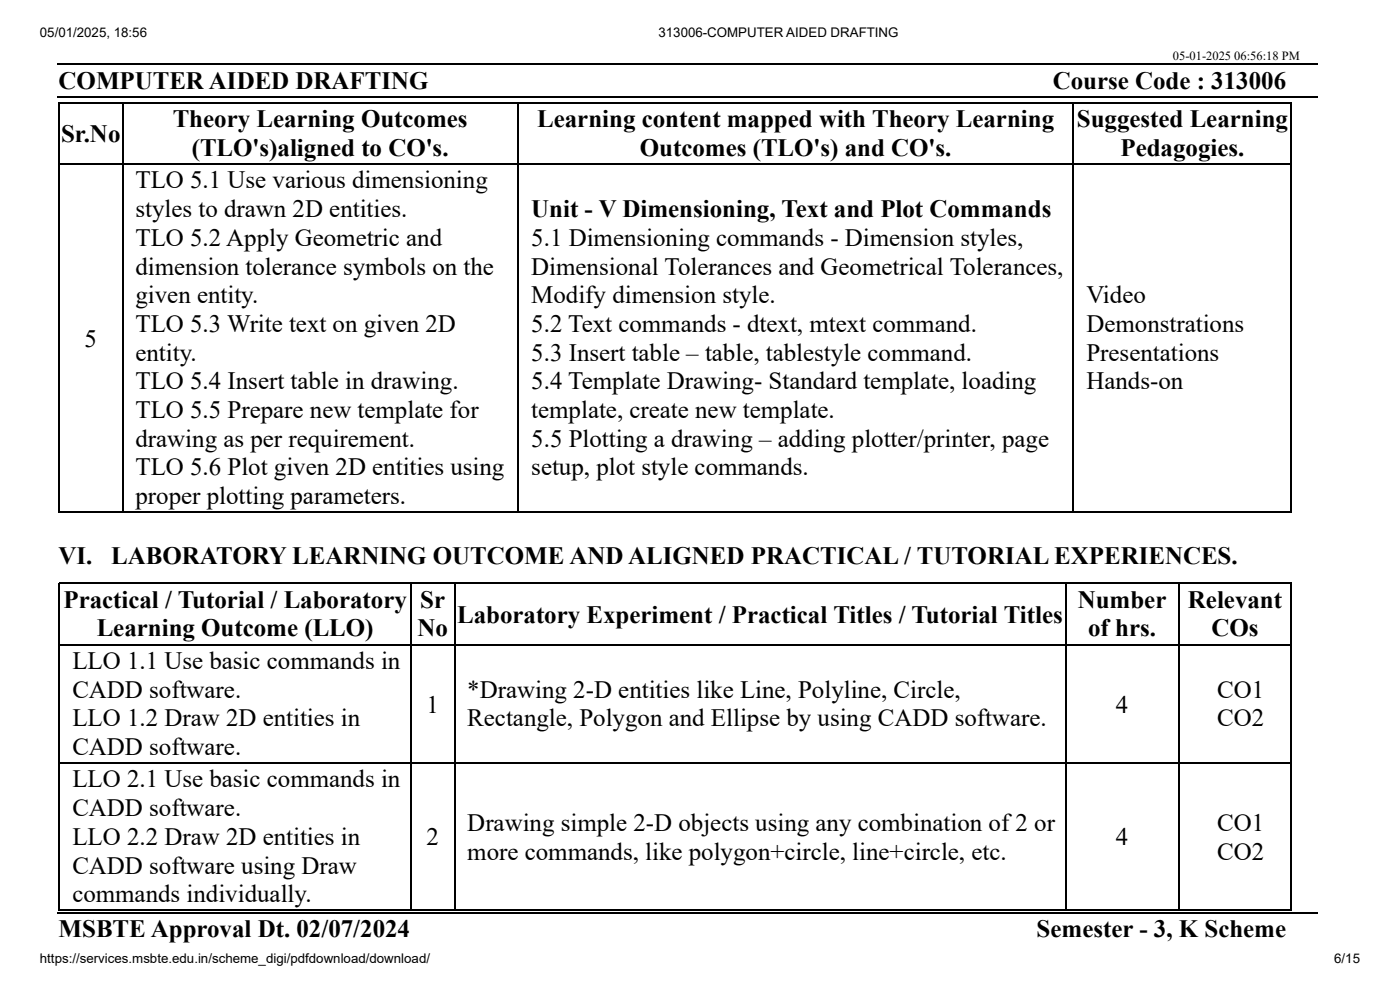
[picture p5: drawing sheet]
<svg xmlns="http://www.w3.org/2000/svg" width="297mm" height="210mm" viewBox="0 0 297 210" stroke-linecap="round" stroke-linejoin="round" font-family="sans-serif">
<defs><g id="words">
<g font-size="5.3">
<text x="12.4" y="18.8">COMPUTER AIDED DRAFTING</text>
<text x="223.3" y="18.8">Course Code : 313006</text>
<text x="36.6" y="27">Theory Learning Outcomes</text>
<text x="114" y="27">Learning content mapped with Theory Learning</text>
<text x="228.4" y="27">Suggested Learning</text>
<text x="13" y="30.2">Sr.No</text>
<text x="40.7" y="33.1">(TLO's)aligned to CO's.</text>
<text x="135.7" y="33.1">Outcomes (TLO's) and CO's.</text>
<text x="237.7" y="33.1">Pedagogies.</text>
<text x="28.7" y="40">TLO 5.1 Use various dimensioning</text>
<text x="28.7" y="46">styles to drawn 2D entities.</text>
<text x="112.7" y="46">Unit - V Dimensioning, Text and Plot Commands</text>
<text x="28.7" y="52.1">TLO 5.2 Apply Geometric and</text>
<text x="112.7" y="52.1">5.1 Dimensioning commands - Dimension styles,</text>
<text x="28.7" y="58.2">dimension tolerance symbols on the</text>
<text x="112.7" y="58.2">Dimensional Tolerances and Geometrical Tolerances,</text>
<text x="28.7" y="64.3">given entity.</text>
<text x="112.7" y="64.3">Modify dimension style.</text>
<text x="230.5" y="64.3">Video</text>
<text x="28.7" y="70.4">TLO 5.3 Write text on given 2D</text>
<text x="112.7" y="70.4">5.2 Text commands - dtext, mtext command.</text>
<text x="230.5" y="70.4">Demonstrations</text>
<text x="17.9" y="73.6">5</text>
<text x="28.7" y="76.5">entity.</text>
<text x="112.7" y="76.5">5.3 Insert table – table, tablestyle command.</text>
<text x="230.5" y="76.5">Presentations</text>
<text x="28.7" y="82.6">TLO 5.4 Insert table in drawing.</text>
<text x="112.7" y="82.6">5.4 Template Drawing- Standard template, loading</text>
<text x="230.5" y="82.6">Hands-on</text>
<text x="28.7" y="88.6">TLO 5.5 Prepare new template for</text>
<text x="112.7" y="88.6">template, create new template.</text>
<text x="28.7" y="94.7">drawing as per requirement.</text>
<text x="112.7" y="94.7">5.5 Plotting a drawing – adding plotter/printer, page</text>
<text x="28.7" y="100.8">TLO 5.6 Plot given 2D entities using</text>
<text x="112.7" y="100.8">setup, plot style commands.</text>
<text x="28.7" y="106.9">proper plotting parameters.</text>
<text x="12.4" y="119.6">VI.</text>
<text x="23.6" y="119.6">LABORATORY LEARNING OUTCOME AND ALIGNED PRACTICAL / TUTORIAL EXPERIENCES.</text>
<text x="13.5" y="128.9">Practical / Tutorial / Laboratory</text>
<text x="89.2" y="128.9">Sr</text>
<text x="228.6" y="128.9">Number</text>
<text x="252" y="128.9">Relevant</text>
<text x="20.5" y="134.9">Learning Outcome (LLO)</text>
<text x="88.6" y="134.9">No</text>
<text x="97" y="132">Laboratory Experiment / Practical Titles / Tutorial Titles</text>
<text x="230.9" y="134.9">of hrs.</text>
<text x="257" y="134.9">COs</text>
<text x="15.3" y="141.8">LLO 1.1 Use basic commands in</text>
<text x="15.3" y="147.9">CADD software.</text>
<text x="99.1" y="147.9">*Drawing 2-D entities like Line, Polyline, Circle,</text>
<text x="258.2" y="147.9">CO1</text>
<text x="15.3" y="154">LLO 1.2 Draw 2D entities in</text>
<text x="90.5" y="151.1">1</text>
<text x="99.1" y="154">Rectangle, Polygon and Ellipse by using CADD software.</text>
<text x="236.7" y="151.1">4</text>
<text x="258.2" y="154">CO2</text>
<text x="15.3" y="160.1">CADD software.</text>
<text x="15.3" y="167">LLO 2.1 Use basic commands in</text>
<text x="15.3" y="173">CADD software.</text>
<text x="15.3" y="179.1">LLO 2.2 Draw 2D entities in</text>
<text x="90.5" y="179.1">2</text>
<text x="99.1" y="176.2">Drawing simple 2-D objects using any combination of 2 or</text>
<text x="236.7" y="179.1">4</text>
<text x="258.2" y="176.2">CO1</text>
<text x="15.3" y="185.2">CADD software using Draw</text>
<text x="99.1" y="182.3">more commands, like polygon+circle, line+circle, etc.</text>
<text x="258.2" y="182.3">CO2</text>
<text x="15.3" y="191.3">commands individually.</text>
<text x="12.4" y="198.7">MSBTE Approval Dt. 02/07/2024</text>
<text x="219.9" y="198.7">Semester - 3, K Scheme</text>
</g>
<g font-size="2.8">
<text x="8.5" y="7.9">05/01/2025, 18:56</text>
<text x="139.7" y="7.9">313006-COMPUTER AIDED DRAFTING</text>
<text x="8.5" y="204.3">https://services.msbte.edu.in/scheme_digi/pdfdownload/download/</text>
<text x="283.1" y="204.3">6/15</text>
</g>
<text font-size="2.6" x="248.8" y="12.7">05-01-2025 06:56:18 PM</text>
</g></defs>
<g fill="none" stroke="#000" stroke-width=".26">
<path d="M12.2 13.6h267.5M12.2 20.5h267.5M12.4 21.8h261.7M12.4 34.8h261.7M12.6 21.7v87M26.1 21.7v87M109.9 21.7v87M227.7 21.7v87M274 21.7v87M12.4 108.6h261.7M12.4 123.7h261.7M12.4 136.7h261.7"/>
<path d="M12.6 123.6v69.5M87.2 123.6v69.5M96.4 123.6v69.5M226.1 123.6v69.5M250.2 123.6v69.5M274 123.6v69.5M12.4 161.8h261.7M12.2 193.5h267.5M12.4 193h261.7"/>
</g>
<use href="#words"/>
</svg>
